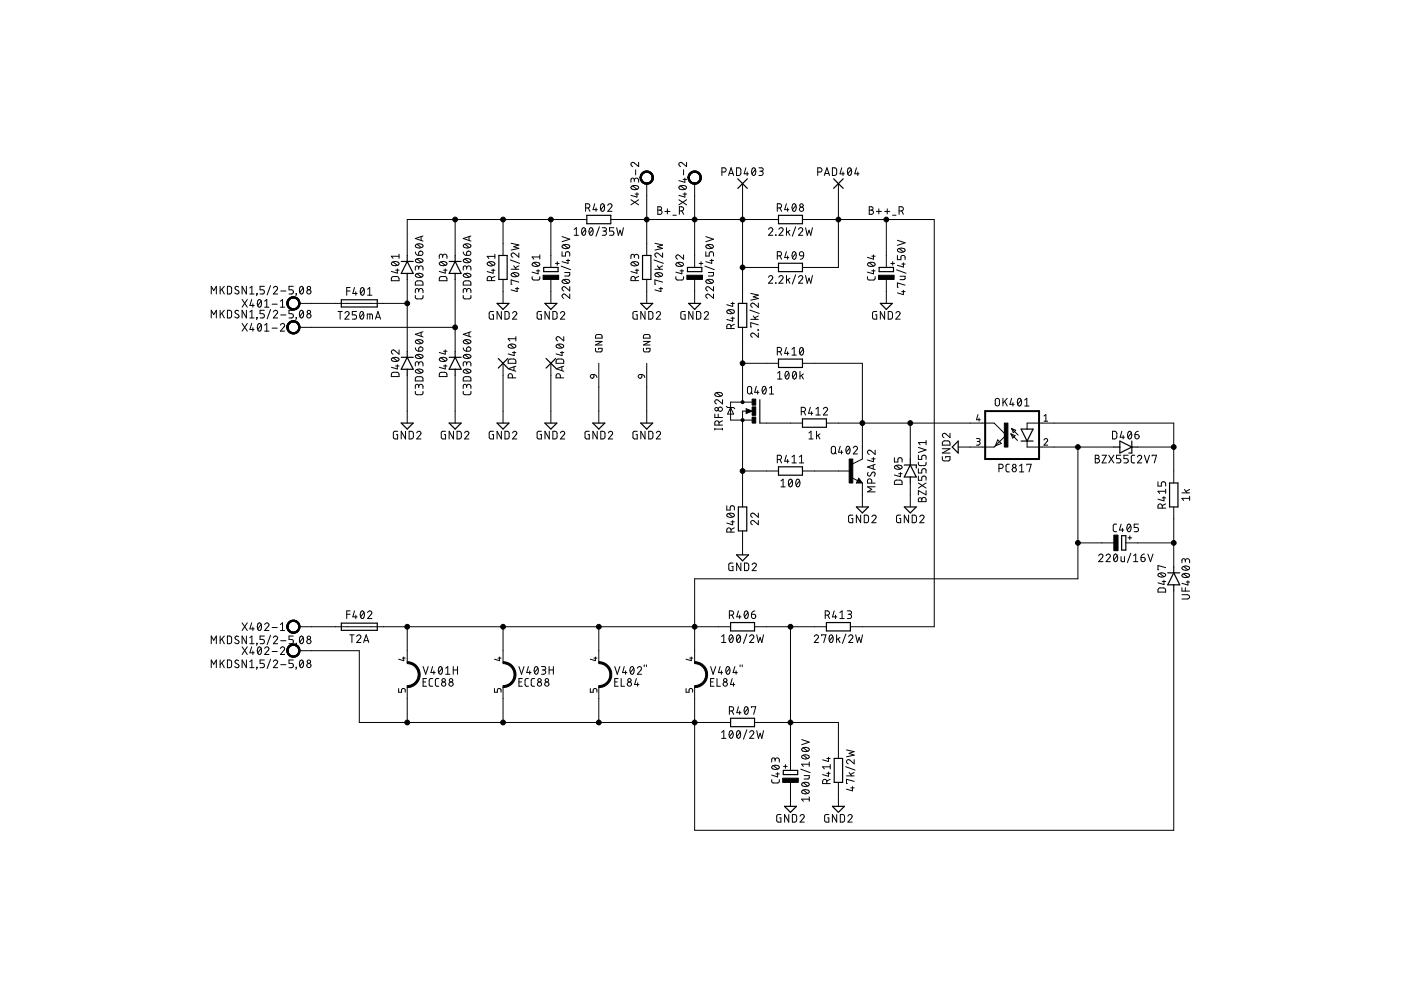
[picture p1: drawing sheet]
<svg xmlns="http://www.w3.org/2000/svg" width="297mm" height="210mm" viewBox="0 0 297 210" stroke-linecap="round" stroke-linejoin="round" font-family="sans-serif">
<g fill="none" stroke="#000" stroke-width=".21">
<path d="M133.9 39.5a1.03 1.03 0 0 1 1.5 .3 .97 .97 0 0 1-1.6 0zM134.1 39.4l.9 .7M134.5 38.2a.46 .46 0 0 1 .4-.4 .46 .46 0 0 1 .5 .4v.5M134.5 38.5v-.4a.36 .36 0 0 0-.4-.3 .36 .36 0 0 0-.3 .3v.6M134.8 36v1.1M135.4 34.4v.9l-.9-.7a.44 .44 0 0 0-.7 .1 .44 .44 0 0 0 .3 .6M137.1 38.9v15.3M144 39.5a1.03 1.03 0 0 1 1.6 .3 .97 .97 0 0 1-1.7 0zM144.3 39.4l.9 .7M144.8 38h.8M144.9 36v1.1M145.2 37.8v.9l-1.3-.4"/>
<path d="M145.6 34.4v.9l-.9-.7a.44 .44 0 0 0-.8 .1 .44 .44 0 0 0 .4 .6M147.3 38.9v17.8M153.1 36.5h.4a.44 .44 0 0 0 .5-.5 .44 .44 0 0 0-.5-.4h-.4v1.6M154.5 37.2l.5-1.6 .6 1.6M154.6 36.8h.8M156.2 35.6h.6l.2 .3 .1 .8-.3 .5h-.6zM157.4 38.9v25.4M158.1 35.6l-.3 1.3h.9M158.4 36.5v.7M159.6 35.7l.2-.1a.97 .97 0 0 1 0 1.6 1.03 1.03 0 0 1-.2-1.5zM160.2 35.9l-.8 1M160.9 35.6h.6a.36 .36 0 0 1 .3 .3 .36 .36 0 0 1-.3 .4h-.4"/>
<path d="M161.4 36.3a.46 .46 0 0 1 .4 .5 .46 .46 0 0 1-.4 .4h-.5M173.4 36.5h.4a.44 .44 0 0 0 .5-.5 .44 .44 0 0 0-.5-.4h-.4v1.6M174.8 37.2l.5-1.6 .6 1.6M174.9 36.8h.8M176.5 35.6h.6l.3 .3v.8l-.3 .5h-.6zM177.8 38.9v17.8h-7.7M178.5 35.6l-.4 1.3h.9M178.7 36.5v.7M179.9 35.7l.2-.1a.95 .95 0 0 1 0 1.6 1.06 1.06 0 0 1-.2-1.5zM180.5 35.9l-.8 1M181.6 35.6l-.4 1.3h.9M181.9 36.5v.7"/>
<path d="M83.1 55.6a1.02 1.02 0 0 1 1.5 .3 .97 .97 0 0 1-1.6 0zM83.1 58.8l1.2-.1 .3 .2v.6h-1.6zM83.3 55.5l.9 .8M83.9 57.3h.7M84.2 57v.9l-1.2-.3M84.6 54.3h-1.6l.3 .5M84.6 53.9v.9M86.3 59.2v15.3M88.1 53.4l.2 .6 .5 .1M88.2 58.1a1.04 1.04 0 0 1 1.5 .3 .95 .95 0 0 1-1.6 0zM88.2 55a1.02 1.02 0 0 1 1.5 .3 .97 .97 0 0 1-1.6 0zM88.2 51.9a.9 .9 0 0 1 1.5 .4 1.05 1.05 0 0 1-1.6-.2z"/>
<path d="M88.2 59.7l.3-.2 .9 .1 .2 .2 .1 .7h-1.6zM88.4 58l.9 .8M88.4 54.9l.9 .7M88.4 51.8l.9 .7M88.8 56.8a.46 .46 0 0 1 .4-.4 .46 .46 0 0 1 .5 .4v.5M88.8 57.1v-.4a.36 .36 0 0 0-.4-.3 .36 .36 0 0 0-.3 .3v.6M88.9 53.4a.46 .46 0 0 1 .7 .1 .46 .46 0 0 1-.4 .6h-.4zM89.3 50.2v.8M89.7 50l-1.6 .6 1.6 .5M93.2 55.6a1.02 1.02 0 0 1 1.6 .3 .97 .97 0 0 1-1.7 0zM93.3 58.8l1.2-.1 .2 .2 .1 .6h-1.7zM93.5 55.5l.9 .8"/>
<path d="M93.9 54.3a.46 .46 0 0 1 .4-.4 .46 .46 0 0 1 .5 .4v.5M93.9 54.6v-.3a.36 .36 0 0 0-.4-.4 .36 .36 0 0 0-.4 .4v.5M94 57.3h.8M94.4 57v.9l-1.3-.3M96.5 46.5v7.7M96.5 59.2v15.3M98.2 53.4l.3 .6 .4 .1M98.3 58.1a1.04 1.04 0 0 1 1.5 .3 .95 .95 0 0 1-1.6 0zM98.3 55a1.02 1.02 0 0 1 1.5 .3 .97 .97 0 0 1-1.6 0zM98.3 51.9a.9 .9 0 0 1 1.5 .4 1.05 1.05 0 0 1-1.6-.2zM98.3 59.7l.4-.2 .9 .1 .2 .2v.7h-1.6zM98.6 58l.9 .8"/>
<path d="M98.6 54.9l.9 .7M98.6 51.8l.9 .7M98.9 56.8a.46 .46 0 0 1 .5-.4 .46 .46 0 0 1 .4 .4v.5M98.9 57.1v-.4a.36 .36 0 0 0-.3-.3 .36 .36 0 0 0-.4 .3v.6M99 53.4a.46 .46 0 0 1 .8 .1 .46 .46 0 0 1-.4 .6h-.5zM99.4 50.2v.8M99.8 50l-1.6 .6 1.6 .5M103.4 55.7a1 1 0 0 1 1.5 .2 .95 .95 0 0 1-1.6 0zM103.7 55.6l.9 .7M104.2 59.5v-.5a.46 .46 0 0 0-.5-.4 .46 .46 0 0 0-.4 .4v.5h1.6M104.2 57.3h.7M104.6 57v.9l-1.3-.3"/>
<path d="M104.9 54.4h-1.6l.4 .4M104.9 58.6l-.7 .3M104.9 53.9v.9M106.7 46.5v7.7M106.7 59.2v5.1M108.2 55.1l2 .7M108.4 57.1h1.6M108.4 51.6l1.6 .3-1.1 .4 1.1 .4-1.6 .3M108.5 58a1.02 1.02 0 0 1 1.5 .3 .97 .97 0 0 1-1.6 0zM108.7 57.9l.9 .7M108.9 56.4l.6 .7M110 53.6v.9l-.9-.7a.44 .44 0 0 0-.7 .1 .44 .44 0 0 0 .3 .6"/>
<path d="M110 59.8l-1.6-.4v.9h.2M110 56.4l-.8 .4M112.8 58.7v.4l.4 .3h1l.2-.3v-.4M112.9 55.8a1.02 1.02 0 0 1 1.5 .2 .97 .97 0 0 1-1.6 0zM113.2 55.7l.9 .7M113.7 57.4h.7M114.1 57.2v.9l-1.3-.4M114.4 54v.9M114.4 54.5h-1.6l.4 .4M116.8 46.5v10.2M116.8 59.2v5.1M117.8 55.9h.8"/>
<path d="M118.2 55.5v.7M119 56.4l2 .8M119.2 53.4v.9h.7v-.6a.46 .46 0 0 1 .4-.3 .46 .46 0 0 1 .5 .3v.6M119.2 50.2l1.6 .5-1.6 .5M119.3 59.4a1.02 1.02 0 0 1 1.5 .3 .97 .97 0 0 1-1.6 0zM119.3 52a1.04 1.04 0 0 1 1.5 .3 .95 .95 0 0 1-1.6 0zM119.5 59.3l.9 .7M119.5 51.9l.9 .7M119.7 57.8h1.1v.6l-.2 .1h-.9M120.1 55.2h.7M120.4 54.9v.9l-1.2-.3M121.8 48.6l.4-.3v1.6"/>
<path d="M121.8 49.9h.8M123.5 48.4l.3-.1a.95 .95 0 0 1 0 1.6 1 1 0 0 1-.3-1.5zM124.1 48.6l-.7 .9M124.2 44.1h.4a.44 .44 0 0 0 .5-.5 .44 .44 0 0 0-.5-.4h-.4v1.6M124.4 46.5h-38.1v7.7M124.7 44.1l.4 .7M125.1 48.4l.2-.1a.95 .95 0 0 1 0 1.6 1 1 0 0 1-.2-1.5zM125.7 48.6l-.8 .9M126.1 43.2l-.4 1.2h.9M126.4 44.1v.7M127.1 48.1l-.7 2M127.5 43.3l.2-.1a.95 .95 0 0 1 0 1.6 1 1 0 0 1-.2-1.5z"/>
<path d="M127.7 48.3h.5a.36 .36 0 0 1 .4 .3 .36 .36 0 0 1-.4 .4h-.3M128.1 43.6l-.7 .8M128.1 49a.44 .44 0 0 1 .5 .4 .44 .44 0 0 1-.5 .5h-.4M128.9 43.6a.44 .44 0 0 1 .6-.4 .44 .44 0 0 1 .1 .7l-.7 .9h.9M129.5 46.5h35.6M130.2 48.3h-1v.7h.6a.45 .45 0 0 1 .4 .4 .45 .45 0 0 1-.4 .5h-.6M130.7 48.3l.4 1.6 .4-1.1 .3 1.1 .4-1.6M133.8 42.4l1.6 1M133.9 55.7a1.01 1.01 0 0 1 1.5 .2 .95 .95 0 0 1-1.6 0zM134.1 55.6l.9 .7M134.5 54.4a.46 .46 0 0 1 .4-.5 .46 .46 0 0 1 .5 .5v.4M134.5 54.6v-.3a.36 .36 0 0 0-.4-.4 .36 .36 0 0 0-.3 .4v.5"/>
<path d="M134.7 59.5v-.5a.46 .46 0 0 0-.5-.4 .46 .46 0 0 0-.4 .4v.5h1.6M134.7 57.3h.7M134.7 41.1h.7M135 57v.9l-1.2-.3M135 40.9v.9l-1.2-.4M135.4 58.6l-.7 .3M135.4 42.4l-1.6 1M137.1 59.2v5.1M138.7 55.1l2 .7M138.9 57.1h1.6M138.9 51.6l1.6 .3-1.1 .4 1.1 .4-1.6 .3M139 58a1.03 1.03 0 0 1 1.5 .3 .97 .97 0 0 1-1.6 0z"/>
<path d="M139.2 57.9l.9 .7M139.4 56.4l.5 .7M139.5 43.8h.4a.36 .36 0 0 1 .4 .4 .36 .36 0 0 1-.4 .4 .44 .44 0 0 1 .5 .4 .44 .44 0 0 1-.5 .4h-.4zM139.5 44.6h.4M140.5 53.6v.9l-.9-.7a.44 .44 0 0 0-.7 .1 .44 .44 0 0 0 .3 .6M140.5 59.8l-1.6-.4v.9h.1M140.5 56.4l-.8 .4M141 44.8h1M141.5 44.3v1.1M142.7 45.6h.7M143.3 58.7v.4l.4 .3h1l.2-.4v-.3M143.4 55.8a1.03 1.03 0 0 1 1.5 .2 .97 .97 0 0 1-1.6 0z"/>
<path d="M143.7 55.7l.9 .7M143.9 42.4l1.7 1M144 44.7h.5a.44 .44 0 0 0 .4-.4 .44 .44 0 0 0-.4-.5h-.5v1.6M144.2 57.4h.7M144.6 57.2v.9l-1.3-.4M144.6 44.7l.3 .7M144.8 41.1h.8M144.9 54v.9l-.9-.7a.45 .45 0 0 0-.7 .1 .45 .45 0 0 0 .4 .6M145.2 40.9v.9l-1.3-.4M145.6 42.4l-1.7 1M147.3 59.2v5.1M148.2 55.9h.8"/>
<path d="M148.6 55.5v.7M149.5 56.4l1.9 .8M149.6 53.4v.9h.8v-.6a.46 .46 0 0 1 .4-.3 .46 .46 0 0 1 .5 .3v.6M149.6 50.2l1.7 .5-1.7 .5M149.8 59.4a1.03 1.03 0 0 1 1.5 .3 .97 .97 0 0 1-1.7 0zM149.8 52a1.06 1.06 0 0 1 1.5 .3 .95 .95 0 0 1-1.7 0zM150 59.3l.9 .7M150 51.9l.9 .7M150.2 57.8h1.1v.6l-.2 .1h-.9M150.5 55.2h.8M150.9 54.9v.9l-1.3-.3M157.4 56.7h7.7"/>
<path d="M162.9 58.8a.45 .45 0 0 1 .7-.3 .45 .45 0 0 1 .1 .7l-.8 .8h1M162.9 48.6a.45 .45 0 0 1 .7-.3 .45 .45 0 0 1 .1 .7l-.8 .9h1M164.4 49.8l.1 .1zM164.4 60h.1zM164.8 54.3h.4a.44 .44 0 0 0 .5-.5 .44 .44 0 0 0-.5-.4h-.4v1.6M164.8 44.1h.4a.44 .44 0 0 0 .5-.5 .44 .44 0 0 0-.5-.4h-.4v1.6M165.1 58.8a.44 .44 0 0 1 .7-.3 .44 .44 0 0 1 .1 .7l-.8 .8h.9M165.1 48.6a.44 .44 0 0 1 .7-.3 .44 .44 0 0 1 .1 .7l-.8 .9h.9M165.4 54.3l.3 .7M165.4 44.1l.3 .7M166.7 43.2l-.3 1.2h.9M166.7 53.4l-.3 1.2h.9"/>
<path d="M166.8 48.3v1.6M166.8 58.4v1.6M167 44.1v.7M167 54.3v.7M167.1 59.3l.4 .7M167.1 49.1l.4 .8M167.5 59l-.7 .5M167.5 48.8l-.7 .6M168.1 53.5l.3-.1a.95 .95 0 0 1 0 1.6 1 1 0 0 1-.3-1.5zM168.1 43.3l.3-.1a.95 .95 0 0 1 0 1.6 1 1 0 0 1-.3-1.5zM168.7 58.3l-.7 1.9M168.7 48.1l-.7 2"/>
<path d="M168.7 53.7l-.7 .9M168.7 43.6l-.7 .8M169.3 58.8a.44 .44 0 0 1 .6-.3 .44 .44 0 0 1 .2 .7l-.8 .8h.9M169.3 48.6a.44 .44 0 0 1 .6-.3 .44 .44 0 0 1 .2 .7l-.8 .9h.9M169.6 53.5l.3-.1 .4 .1 .1 .8-.8-.2-.1-.3zM170.1 46.5h28v86.4h-17.8M170.4 54.3l-.3 .5-.4 .2M170.8 58.4l.4 1.6 .3-1 .4 1 .4-1.6M170.8 48.3l.4 1.6 .3-1.1 .4 1.1 .4-1.6M183.9 58.7l.1 .6 .3 .1h1l.2-.3v-.4M184 55.8a1 1 0 0 1 1.5 .2 .97 .97 0 0 1-1.6 0zM184.3 43.8h.4a.36 .36 0 0 1 .4 .4 .36 .36 0 0 1-.4 .4 .44 .44 0 0 1 .5 .4 .44 .44 0 0 1-.5 .4h-.4z"/>
<path d="M184.3 55.7l.9 .7M184.3 44.6h.4M184.8 57.4h.7M184.8 54.3h.7M185.2 54v.9l-1.3-.3M185.2 57.2v.9l-1.3-.4M185.8 44.8h1.1M186.3 44.3v1.1M187.6 44.8h1.1M187.9 46.5v10.2M187.9 59.2v5.1M188.1 44.3v1.1"/>
<path d="M188.9 55.9h.8M189.3 45.6h.7M189.3 55.5v.7M190.1 57.2l2 .7M190.3 54.2v.9h.7v-.6a.45 .45 0 0 1 .5-.3 .45 .45 0 0 1 .4 .3v.6M190.3 50.9l1.6 .6-1.6 .5M190.4 52.8a1.04 1.04 0 0 1 1.5 .2 .95 .95 0 0 1-1.6 0zM190.6 44.7h.5a.44 .44 0 0 0 .4-.4 .44 .44 0 0 0-.4-.5h-.5v1.6M190.6 52.7l.9 .7M190.8 58.6h1.1l-.1 .6-1 .1M191.2 56h.7M191.2 44.7l.3 .7"/>
<path d="M191.5 55.7v.9l-1.2-.3M44.8 62.3v-1.6l.5 .9 .6-.9v1.6M44.8 67.4v-1.6l.5 .9 .6-.9v1.6M46.7 60.7v1.6M46.7 65.8v1.6M47 61.3l.6 1M47 66.4l.6 1M47.6 60.7l-.9 1M47.6 65.8l-.9 1M48.2 60.7h.6l.3 .3v1.1l-.3 .2h-.6zM48.2 65.8h.6l.3 .3v1l-.3 .3h-.6zM50.6 60.9a.41 .41 0 0 0-.6-.2 .41 .41 0 0 0-.1 .6l.6 .4a.41 .41 0 0 1 .1 .6 .41 .41 0 0 1-.7-.1l-.1-.1"/>
<path d="M50.6 65.9l-.2-.1a.38 .38 0 0 0-.5 .1 .38 .38 0 0 0 .1 .6l.5 .2a.41 .41 0 0 1 .1 .7 .41 .41 0 0 1-.7-.1l-.1-.1M51.3 63.5l1.1 1.6M51.3 68.6l1.1 1.6M52.2 60.7v1.6l-.9-1.6v1.6M52.2 65.8v1.6l-.9-1.6v1.6M52.4 63.5l-1.1 1.6M52.4 68.6l-1.1 1.6M53 61.1l.4-.4v1.6M53 66.1l.4-.3v1.6M53 62.3h.8M53 67.4h.8M53.4 63.5l-.4 1.3h.9"/>
<path d="M53.4 68.6l-.4 1.2h.9M53.6 64.4v.7M53.6 69.5v.7M54.4 62.3h.1zM54.4 67.3l.1 .1zM54.5 62.3l-.1 .4M54.5 67.4l-.1 .4M54.8 63.6l.2-.1a.97 .97 0 0 1 0 1.6 1.02 1.02 0 0 1-.2-1.5zM54.8 68.7l.2-.1a.97 .97 0 0 1 0 1.6 1.02 1.02 0 0 1-.2-1.5zM55.4 63.9l-.7 .9M55.4 68.9l-.7 .9M56 60.7h-.9v.7h.6a.45 .45 0 0 1 .4 .5 .45 .45 0 0 1-.4 .4h-.6"/>
<path d="M56 65.8h-.9v.7h.6a.47 .47 0 0 1 .4 .5 .47 .47 0 0 1-.4 .4h-.6M56.1 63.9l.5-.4v1.6M56.1 68.9l.5-.3v1.6M56.1 65.1h.9M56.1 70.2h.9M57.4 60.5l-.8 2M57.4 65.6l-.8 2M57.7 64.5h1.1M57.7 69.6h1.1M58 61.1a.45 .45 0 0 1 .6-.4 .45 .45 0 0 1 .1 .7l-.7 .9h.9M58 66.1a.44 .44 0 0 1 .6-.3 .44 .44 0 0 1 .1 .7l-.7 .9h.9M59.5 68.9a.44 .44 0 0 1 .6-.3 .44 .44 0 0 1 .1 .7l-.7 .9h.8"/>
<path d="M59.5 63.9l.4-.4v1.6M59.5 65.1h.8M59.5 66.8h1.1M59.5 61.7h1.1M62.2 60.7h-.9v.7h.5a.45 .45 0 0 1 .4 .5 .45 .45 0 0 1-.4 .4h-.5M62.2 65.8h-.9v.7h.5a.47 .47 0 0 1 .4 .5 .47 .47 0 0 1-.4 .4h-.5M62.8 62.3h.1zM62.8 67.3l.1 .1zM62.9 62.3l-.2 .4M62.9 67.4l-.2 .4M63.5 64.3h22.8M63.5 69.4h33"/>
<path d="M63.7 60.8l.2-.1a.97 .97 0 0 1 0 1.6 1 1 0 0 1-.2-1.5zM63.7 65.9l.2-.1a.97 .97 0 0 1 0 1.6 1.02 1.02 0 0 1-.2-1.5zM64.3 61.1l-.7 .9M64.3 66.1l-.7 1M71.7 66h.9M72.1 66v1.7M73.1 66.4a.44 .44 0 0 1 .7-.3 .44 .44 0 0 1 .1 .7l-.8 .9h.9M73.5 61.7h.7M74.2 61h-.7v1.6M75.2 61l-.4 1.2h.9M75.4 61.9v.7M75.6 66h-.9v.8h.5a.47 .47 0 0 1 .4 .4 .47 .47 0 0 1-.4 .5h-.5"/>
<path d="M76.5 66.1l.2-.1a.97 .97 0 0 1 0 1.7 1.02 1.02 0 0 1-.2-1.6zM76.6 61.1l.2-.1a.95 .95 0 0 1 0 1.6 1.02 1.02 0 0 1-.2-1.5zM77.1 66.4l-.8 .9M77.2 61.3l-.7 .9M77.9 67.7v-1.1l1 .1 .1 1M77.9 61.3l.5-.3v1.6M77.9 62.6h.9M78.4 66.6v1.1M79.6 67.7l.5-1.7 .6 1.7M79.7 67.3h.8M83.1 76a1.04 1.04 0 0 1 1.5 .2 .95 .95 0 0 1-1.6 0zM83.1 79.1l1.2-.1 .3 .2v.6h-1.6z"/>
<path d="M83.3 75.8l.9 .8M83.9 77.6h.7M84.2 77.3v.9l-1.2-.3M84.6 74.2v.9l-.9-.8a.44 .44 0 0 0-.7 .2 .44 .44 0 0 0 .3 .6M86.3 79.6v10.1M88.1 62.7v.5l.3 .2h1.1l.2-.2v-.5M88.1 73.7l.1 .5 .6 .3M88.2 78.5a.9 .9 0 0 1 1.5 .3 1.05 1.05 0 0 1-1.6-.1zM88.2 75.3a1.04 1.04 0 0 1 1.5 .3 .95 .95 0 0 1-1.6 0zM88.2 72.2a1.02 1.02 0 0 1 1.5 .3 .97 .97 0 0 1-1.6 0zM88.2 80l1.2-.1 .2 .2 .1 .7h-1.6zM88.4 78.3l.9 .8"/>
<path d="M88.4 75.2l.9 .7M88.4 72.1l.9 .7M88.8 61.6a.46 .46 0 0 1 .4-.4 .46 .46 0 0 1 .5 .4v.5M88.8 61.9v-.4a.36 .36 0 0 0-.4-.3 .36 .36 0 0 0-.3 .3v.6M88.8 77.1a.46 .46 0 0 1 .4-.4 .46 .46 0 0 1 .5 .4v.5M88.8 77.4v-.4a.36 .36 0 0 0-.4-.3 .36 .36 0 0 0-.3 .3v.6M88.9 73.7a.47 .47 0 0 1 .7 .1 .47 .47 0 0 1-.4 .7h-.4zM89.3 70.5v.8M89.7 70.3l-1.6 .6 1.6 .5M93.2 76a1.04 1.04 0 0 1 1.6 .2 .95 .95 0 0 1-1.7 0zM93.3 79.1l1.2-.1 .2 .2 .1 .6h-1.7zM93.5 75.8l.9 .8"/>
<path d="M94 74.5h.8M94 77.6h.8M94.4 74.2v.9l-1.3-.4M94.4 77.3v.9l-1.3-.3M96.5 79.6v10.1M98.2 62.7v.5l.4 .2h1l.2-.2v-.5M98.2 73.7l.2 .5 .5 .3M98.3 78.5a.9 .9 0 0 1 1.5 .3 1.05 1.05 0 0 1-1.6-.1zM98.3 75.3a1.04 1.04 0 0 1 1.5 .3 .95 .95 0 0 1-1.6 0zM98.3 72.2a1.02 1.02 0 0 1 1.5 .3 .97 .97 0 0 1-1.6 0zM98.3 80l1.3-.1 .2 .2v.7h-1.6zM98.6 78.3l.9 .8"/>
<path d="M98.6 75.2l.9 .7M98.6 72.1l.9 .7M98.9 61.6a.46 .46 0 0 1 .5-.4 .46 .46 0 0 1 .4 .4v.5M98.9 61.9v-.4a.36 .36 0 0 0-.3-.3 .36 .36 0 0 0-.4 .3v.6M98.9 77.1a.46 .46 0 0 1 .5-.4 .46 .46 0 0 1 .4 .4v.5M98.9 77.4v-.4a.36 .36 0 0 0-.3-.3 .36 .36 0 0 0-.4 .3v.6M99 73.7a.47 .47 0 0 1 .8 .1 .47 .47 0 0 1-.4 .7h-.5zM99.4 70.5v.8M99.8 70.3l-1.6 .6 1.6 .5M104.6 66h-.5l-.3 .3-.1 1 .2 .3 .7 .1v-.9h-.2M106.3 66v1.7l-.9-1.7v1.7M106.7 77v12.7"/>
<path d="M107.1 66l.6 .1 .2 .2v1.1l-.2 .2-.6 .1zM107.8 73.2a.9 .9 0 0 1 1.5 .3 1.05 1.05 0 0 1-1.6-.1zM107.9 76.2h1.2l.2 .2 .1 .6h-1.7zM108.1 73l.9 .7M108.6 74.8h.8M108.7 66.4a.44 .44 0 0 1 .6-.3 .44 .44 0 0 1 .1 .7l-.7 .9h.9M109 77.8v.8M109 74.5v.9l-1.3-.4M109.3 61.2h.7M109.4 77.6l-1.7 .6 1.7 .5M109.4 71.4v.9M109.4 71.8h-1.7l.4 .5"/>
<path d="M109.6 60.9v.9l-1.2-.3M114.8 66h-.6l-.3 .3v1.2l.2 .1 .7 .1v-.9h-.3M116.5 66v1.7l-1-1.7v1.7M116.8 77v12.7M117.2 66l.6 .1 .3 .2v1.1l-.3 .2-.6 .1zM118 73.2a1 1 0 0 1 1.5 .2 .97 .97 0 0 1-1.6 0zM118 76.2h1.3l.2 .2v.6h-1.6zM118.3 73l.9 .7M118.8 74.8h.7M118.8 66.4a.44 .44 0 0 1 .7-.3 .44 .44 0 0 1 .1 .7l-.8 .9h.9M119.1 77.8v.8M119.2 74.5v.9l-1.3-.4"/>
<path d="M119.5 71.4v.9l-.9-.8a.45 .45 0 0 0-.7 .1 .45 .45 0 0 0 .4 .7M119.5 77.6l-1.6 .6 1.6 .5M120.8 62.3v.9l-.9-.7a.44 .44 0 0 0-.7 .1 .44 .44 0 0 0 .3 .6M120.8 60.8v.9l-.9-.8a.44 .44 0 0 0-.7 .1 .44 .44 0 0 0 .3 .7M125.3 79.5l.6-.1v.5a.39 .39 0 0 1-.6 .3 .39 .39 0 0 1 0-.7zM125.9 79.4l.5 .3 .2 .3M126.3 73.9v.5l.1 .2h1l.2-.2 .1-.5h-.8v.2M126.3 72.4h1.4l-1.4 .8h1.4M126.4 71h1l.2 .2 .1 .5h-1.4zM127 77v12.7M135.1 66h-.5l-.4 .3v1.2l.2 .1 .7 .1v-.9h-.3M135.4 79.5l.7-.1v.5a.39 .39 0 0 1-.6 .3 .39 .39 0 0 1-.1-.7z"/>
<path d="M136.1 79.4l.5 .3 .1 .3M136.4 73.9v.5l.2 .2h.9l.3-.2v-.5h-.7v.2M136.4 72.4h1.4l-1.4 .8h1.4M136.5 71h1.1l.2 .2v.5h-1.4zM136.8 66v1.7l-.9-1.7v1.7M137.1 77v12.7M137.5 66l.7 .1 .2 .2v1.1l-.2 .2-.7 .1zM139.1 66.4a.44 .44 0 0 1 .7-.3 .44 .44 0 0 1 .1 .7l-.8 .9h.9M139.7 61.2h.8M140.1 60.9v.9l-1.2-.3M145.3 66h-.6l-.3 .3v1l.2 .3 .7 .1v-.9h-.3M146.9 66v1.7l-.9-1.7v1.7"/>
<path d="M147.7 66l.6 .1 .2 .2 .1 .9-.3 .4-.6 .1zM149.3 66.4a.44 .44 0 0 1 .6-.3 .44 .44 0 0 1 .2 .7l-.8 .9h.9M151.3 62.3v.9l-.9-.7a.44 .44 0 0 0-.7 .1 .44 .44 0 0 0 .3 .6M151.3 60.8v.9l-.9-.8a.44 .44 0 0 0-.7 .1 .44 .44 0 0 0 .3 .7M154.2 65.8a1 1 0 0 1 1.5 .3 .95 .95 0 0 1-1.6 0zM154.5 65.7l.8 .7M155 69.7v-.5a.44 .44 0 0 0-.5-.5 .44 .44 0 0 0-.4 .5v.5h1.6M155 67.5h.7M155 64.3h.7M155.3 67.2v.9l-1.2-.4M155.3 64.1v.9l-1.2-.4M155.7 68.7l-.7 .4"/>
<path d="M157.4 77h7.7M157.4 69.4v15.9M159 65.7l2 .8M159.2 67.7h1.6M159.2 62.2l1.6 .4-1.1 .3 1.1 .4-1.6 .3M159.7 67l.6 .7M160.7 69.9l.1 .1zM160.8 70.6v.9l-.9-.8a.44 .44 0 0 0-.7 .2 .44 .44 0 0 0 .3 .6M160.8 64.3v.9l-.9-.8a.44 .44 0 0 0-.7 .1 .44 .44 0 0 0 .3 .7M160.8 68.9l-1.6-.5v.9h.1M160.8 67l-.8 .4M164.8 74.6h.4a.46 .46 0 0 0 .5-.5 .46 .46 0 0 0-.5-.4h-.4v1.6"/>
<path d="M164.9 79.1l.4-.4v1.7M165.4 74.6l.3 .7M166.6 78.8l.3-.1a.97 .97 0 0 1 0 1.7 1.02 1.02 0 0 1-.3-1.6zM166.7 73.7l-.3 1.2h.9M167 74.6v.7M167.2 79.1l-.7 .9M167.9 74l.5-.3v1.6M167.9 75.3h.9M168.2 78.8l.2-.1a.97 .97 0 0 1 0 1.7 1.02 1.02 0 0 1-.2-1.6zM168.8 79.1l-.7 .9M169.6 78.7v1.7M169.7 73.8l.2-.1a.97 .97 0 0 1 0 1.6 1.02 1.02 0 0 1-.2-1.5z"/>
<path d="M169.9 79.6l.4 .8M170.1 77h12.7v20.3l-2 1M170.3 74l-.7 .9M170.3 79.3l-.7 .5M185.9 66h-.5l-.4 .3v1l.2 .3 .7 .1v-.9h-.3M187.6 66v1.7l-1-1.7v1.7M188.3 66l.7 .1 .2 .2v.9l-.2 .4-.7 .1zM189.9 66.4a.45 .45 0 0 1 .7-.3 .45 .45 0 0 1 .1 .7l-.8 .9h.9M191.2 61.8h.7M191.5 61.6v.9l-1.2-.4M191.9 60.5l-1.6-.5v.9h.2M84.3 91.4l-.7 .1-.2 .2 .1 1.3 .8 .1v-.9h-.3"/>
<path d="M86 91.4v1.7l-.9-1.7v1.7M86.7 91.4l.7 .1 .2 .2 .1 .9-.3 .4-.7 .1zM88.1 83l.1 .6 .2 .1h1.1l.2-.2v-.5M88.3 91.8a.45 .45 0 0 1 .7-.3 .45 .45 0 0 1 .1 .7l-.8 .9h1M88.8 81.9a.46 .46 0 0 1 .4-.4 .46 .46 0 0 1 .5 .4v.5M88.8 82.2v-.4a.36 .36 0 0 0-.4-.3 .36 .36 0 0 0-.3 .3v.6M94.5 91.4l-.7 .1-.2 .2 .1 1.3 .8 .1v-.9h-.3M96.1 91.4v1.7l-.9-1.7v1.7M96.9 91.4l.6 .1 .3 .2v.9l-.3 .4-.6 .1zM98.2 83v.5l.4 .2 1.1-.1 .1-.6M98.5 91.8a.44 .44 0 0 1 .6-.4 .44 .44 0 0 1 .2 .8l-.8 .9h.9M98.9 81.9a.46 .46 0 0 1 .5-.4 .46 .46 0 0 1 .4 .4v.5"/>
<path d="M98.9 82.2v-.4a.36 .36 0 0 0-.3-.3 .36 .36 0 0 0-.4 .3v.6M104.6 91.4l-.7 .1-.1 .2v1.3l.8 .1v-.9h-.2M106.3 91.4v1.7l-.9-1.7v1.7M107.1 91.4l.6 .1 .2 .2v1.1l-.2 .2-.6 .1zM108.6 80.1v-.4a.46 .46 0 0 0-.4-.5 .46 .46 0 0 0-.5 .5v.4h1.7M108.7 91.8a.44 .44 0 0 1 .6-.4 .44 .44 0 0 1 .1 .8l-.7 .9h.9M114.8 91.4l-.7 .1-.2 .2 .1 1.3 .8 .1v-.9h-.3M116.5 91.4v1.7l-1-1.7v1.7M117.2 91.4l.6 .1 .3 .2v1.1l-.3 .2-.6 .1zM118.8 80.1v-.4a.46 .46 0 0 0-.4-.5 .46 .46 0 0 0-.5 .5v.4h1.6M118.8 91.8a.44 .44 0 0 1 .7-.4 .44 .44 0 0 1 .1 .8l-.8 .9h.9M124.9 91.4l-.6 .1-.2 .2v1.3l.8 .1v-.9h-.2"/>
<path d="M126.6 91.4v1.7l-.9-1.7v1.7M127.4 91.4l.6 .1 .2 .2v1.1l-.2 .2-.6 .1zM129 91.8a.44 .44 0 0 1 .6-.4 .44 .44 0 0 1 .2 .8l-.8 .9h.9M135.1 91.4l-.7 .1-.2 .2 .1 1.3 .8 .1v-.9h-.3M136.8 91.4v1.7l-.9-1.7v1.7M137.5 91.4l.7 .1 .2 .2v1.1l-.2 .2-.7 .1zM139.1 91.8a.44 .44 0 0 1 .7-.4 .44 .44 0 0 1 .1 .8l-.8 .9h.9M151.6 91h1.6M151.6 87.8v.7h1.6M151.6 90.8v.4M151.7 83.4a1.06 1.06 0 0 1 1.5 .2 .95 .95 0 0 1-1.6 0zM151.9 83.3l.9 .7"/>
<path d="M152.3 87.8v.7M152.4 90.1v-.4a.44 .44 0 0 0-.4-.5 .44 .44 0 0 0-.4 .5v.4h1.6M153.2 84.8v.8l-.9-.7a.44 .44 0 0 0-.7 .1 .44 .44 0 0 0 .3 .6M153.2 90.8v.4M153.2 89.2l-.8 .4M154 86.1l.3 .3h1.2l.3 .3M154.9 86.4l.6 1.4h-1.2zM157.4 99.9h7.7M158.2 86.7l1.3 .5-1.3 .5zM158.3 87.2h-.9v20.3M158.6 82l.3-.1 .3 .1 .2 1.1a.44 .44 0 0 1-.5 .4 .44 .44 0 0 1-.4-.4zM159.2 83.2l.4 .3"/>
<path d="M159.4 85.3h-4.5v3.8h4.6M160.4 81.9l-.4 1.3h.9M160.6 82.8v.7M161.1 89.7h9M161.8 82l.1-.1a.8 .8 0 0 1 .6 .6 .8 .8 0 0 1-.2 .8l-.3 .2a1.04 1.04 0 0 1-.2-1.5zM162.4 82.3l-.8 .9M163.1 82.3l.5-.4v1.6M163.1 83.5h.9M164.8 97.4h.4a.46 .46 0 0 0 .5-.4 .46 .46 0 0 0-.5-.5h-.4v1.6M164.9 80.4h.9M165.4 97.4l.3 .7M166.7 96.5l-.3 1.3h.9"/>
<path d="M167 97.4v.7M167.9 98.1h.9M167.9 96.9l.5-.4v1.6M169.5 98.1h.9M169.5 96.9l.4-.4v1.6M169.9 87.3h.4a.46 .46 0 0 0 .5-.5 .46 .46 0 0 0-.5-.4h-.4v1.6M170.1 99.9h10.2M170.4 87.3l.4 .7M171.5 93.1h.9M171.5 91.8l.5-.4v1.7M171.8 86.4l-.4 1.2h.9M172.1 87.3v.7"/>
<path d="M173 86.7l.5-.3v1.6M173 88h.9M173.1 91.4v1.7M173.4 92.3l.4 .8M173.8 92l-.7 .5M174.6 86.7a.44 .44 0 0 1 .6-.3 .44 .44 0 0 1 .1 .7l-.7 .9h.9M175.2 89.7h35.6l2.5 2.5-2.5 2.6h-7.6M176.4 94.7l.3-.1 .3 .1 .1 1.1a.44 .44 0 0 1-.4 .4 .44 .44 0 0 1-.4-.4zM177 95.9l.3 .3M178.1 94.6l-.3 1.3h.9M178.4 95.5v.7M179.5 94.7l.3-.1a.97 .97 0 0 1 0 1.6 1.02 1.02 0 0 1-.3-1.5z"/>
<path d="M180.1 95l-.7 .9M180.9 95a.44 .44 0 0 1 .6-.4 .44 .44 0 0 1 .2 .7l-.8 .9h.9M184.8 97.3h.7M185.1 98.6v.8M185.2 97v.9l-1.3-.4M185.5 95.4v1l-.8-.8a.45 .45 0 0 0-.8 .1 .45 .45 0 0 0 .4 .7M185.5 98.5l-1.6 .5 1.6 .6M189.6 97v1h.8v-.6a.45 .45 0 0 1 .4-.4 .45 .45 0 0 1 .5 .4v.6M189.7 98.8a1.02 1.02 0 0 1 1.6 .3 .97 .97 0 0 1-1.7 0zM190 98.7l.9 .7M193 89.7v7.6M194.7 99.4v.9h.7v-.6a.47 .47 0 0 1 .5-.3 .47 .47 0 0 1 .4 .3v.6"/>
<path d="M194.7 98l.1 .6 .3 .1h1l.2-.2v-.5M194.7 96.5v.9h.7v-.5a.47 .47 0 0 1 .5-.4 .47 .47 0 0 1 .4 .4v.5M194.7 94.9l1.6 .5-1.6 .5M196.3 93.4v.9M196.3 93.8h-1.6l.4 .5M199.8 96.8v.5l.2 .4h1.1l.3-.2v-.7h-.9v.3M199.8 95.1h1.6l-1.6 1h1.6M199.9 93.6l.4-.1h.8l.3 .3v.6h-1.6zM201.4 91.9v.9l-.9-.8a.45 .45 0 0 0-.7 .1 .45 .45 0 0 0 .4 .7M207 93h.6l.2 .2-.2 .4h-.4M207.3 87.9l-.3 1.1h.8M207.4 93.6a.39 .39 0 0 1 .4 .4 .39 .39 0 0 1-.4 .4h-.4"/>
<path d="M207.6 88.7v.6M211.1 84.6l.4-.1 .3 .1 .1 1a.44 .44 0 0 1-.4 .5 .44 .44 0 0 1-.5-.5zM211.5 93.3l.8 .7-1.3 .5zM211.8 99.3h.5a.44 .44 0 0 0 .4-.4 .44 .44 0 0 0-.4-.5h-.5v1.7M212.6 84.5v1.6M213 85.1l.6 1M213.6 84.5l-1 .9M214 98.4h-.5l-.2 .4v1l.2 .2 .5 .1M214.3 92l1.4 1.4M214.3 92l.9 .4-.5 .5zM214.5 90.8l.8 .4-.5 .5zM214.5 90.8l1.4 1.4"/>
<path d="M214.5 84.5l-.4 1.2h.9M214.8 85.4v.7M215.9 84.6l.1-.1a.8 .8 0 0 1 .7 .5 .8 .8 0 0 1-.2 .9l-.4 .2a1.04 1.04 0 0 1-.2-1.5zM216.2 98.8l.4-.4v1.7M216.5 84.8l-.7 .9M217.3 84.8l.4-.3v1.6M217.3 86.1h.9M217.7 98.6v-.2h.9l-.4 1.7M217.8 91v-1.3h31.1v12.7M217.8 93.5v1.3h18.4M221.3 93.3a.38 .38 0 0 1 .6-.3 .38 .38 0 0 1 .1 .6l-.7 .8h.8M221.3 88.2l.4-.3v1.4"/>
<path d="M221.3 89.3h.8M228.5 94.8v27.9h-81.2v17.8M232.2 96.5h.5a.36 .36 0 0 1 .3 .4 .36 .36 0 0 1-.3 .3 .46 .46 0 0 1 .4 .5 .46 .46 0 0 1-.4 .4h-.5zM232.2 97.2h.5M233.7 96.5h.9l-.9 1.6h.9M235.1 96.5l1.1 1.6M235.9 91.4l.6 .1 .2 .2 .1 .9-.3 .4-.6 .1zM236.2 96.5l-1.1 1.6M237.6 96.5h-.9v.7h.6a.46 .46 0 0 1 .3 .5 .46 .46 0 0 1-.3 .4h-.6M237.8 91.4l-.3 1.3h.9M238.1 92.4v.7M239.2 96.5h-.9v.7h.5a.46 .46 0 0 1 .4 .5 .46 .46 0 0 1-.4 .4h-.5"/>
<path d="M239.3 91.5h.1a.8 .8 0 0 1 .6 .5 .8 .8 0 0 1-.2 .8l-.3 .3a1.02 1.02 0 0 1-.2-1.6zM239.9 91.8l-.8 .9M240.6 96.5h-.5l-.2 .4v1l.2 .2h.5M240.6 92.2h.6a.45 .45 0 0 1 .3 .5 .45 .45 0 0 1-.5 .4 .45 .45 0 0 1-.4-.5zM241.2 96.9a.45 .45 0 0 1 .6-.4 .45 .45 0 0 1 .1 .7l-.7 .9h.9M241.2 94.8h7.7M241.3 91.4l-.4 .2-.3 .6M242.6 96.5l.6 1.6 .5-1.6M244.3 96.7v-.2h.9l-.5 1.6M154.1 107.2v.9h.7v-.5a.45 .45 0 0 1 .5-.4 .45 .45 0 0 1 .4 .4v.5M154.2 109a1.02 1.02 0 0 1 1.5 .2 .93 .93 0 0 1-1.6 0zM154.5 108.9l.8 .7"/>
<path d="M155 112.8v-.4a.44 .44 0 0 0-.5-.5 .44 .44 0 0 0-.4 .5v.4h1.6M155 110.6h.7M155.3 110.4v.9l-1.2-.4M155.4 119.4h-.7l-.2 .2v1l.2 .4h.7v-.9h-.2M155.7 111.9l-.7 .4M157.1 119.4v1.6l-.9-1.6v1.6M157.4 112.6v5M157.8 119.4h.7l.2 .3v.8l-.2 .5h-.7zM159.5 119.7a.44 .44 0 0 1 .6-.3 .44 .44 0 0 1 .1 .7l-.7 .9h.9M160.8 110.4v.9l-.9-.8a.44 .44 0 0 0-.7 .1 .44 .44 0 0 0 .3 .7M160.8 108.8v.9l-.9-.8a.44 .44 0 0 0-.7 .2 .44 .44 0 0 0 .3 .6M165.6 102l.4-.4v1.6"/>
<path d="M165.6 103.2h.9M167.3 101.7l.3-.1a.97 .97 0 0 1 0 1.6 1.03 1.03 0 0 1-.3-1.5zM168 102l-.8 .9M168.9 101.7l.3-.1a.97 .97 0 0 1 0 1.6 1.03 1.03 0 0 1-.3-1.5zM169.5 102l-.7 .9M180.6 101.3l1.2 .6M180.8 109.2h-.7l-.2 .2v1.1l.2 .3h.7v-.9h-.3M182.1 101.4l.7 1h-1.2zM182.5 109.2v1.6l-.9-1.6v1.6M182.8 102.4v5.1M183.2 109.2h.7l.2 .3v.9l-.2 .4h-.7zM184.1 100.2a.42 .42 0 0 0-.2 .5 .42 .42 0 0 0 .6 .2l.4-.6a.4 .4 0 0 1 .6-.1 .4 .4 0 0 1-.1 .6l-.1 .2"/>
<path d="M184.8 102.4v-.4a.46 .46 0 0 0-.4-.5 .46 .46 0 0 0-.5 .5v.4h1.6M184.8 109.6a.45 .45 0 0 1 .7-.4 .45 .45 0 0 1 .1 .7l-.8 .9h1M185.5 103.2h-1.6l.9 .6-.9 .5h1.6M189.8 101.9l1.2-.1 .2 .3 .1 .6h-1.7zM190.5 100.4h.8M190.9 100.2v.9l-1.3-.4M191 109.2h-.7l-.2 .2v1.1l.2 .3h.7v-.9h-.3M192.6 109.2v1.6l-.9-1.6v1.6M193 102.4v5.1M193.4 109.2h.6l.3 .3v.9l-.3 .4h-.6zM194.7 100.9v.9h.7v-.5a.47 .47 0 0 1 .5-.4 .47 .47 0 0 1 .4 .4v.5M194.7 102.4l1.6 1.1"/>
<path d="M194.8 105.6h.4l.2 .3a.46 .46 0 0 1 .5-.4 .46 .46 0 0 1 .4 .4v.5h-1.6zM195 109.6a.45 .45 0 0 1 .6-.4 .45 .45 0 0 1 .2 .7l-.8 .9h.9M195.4 105.9v.5M196.3 104v.9l-1.6-.9v.9M196.3 102.4l-1.6 1.1M216.2 100.1h.9M228.5 115.1h7.7M232.9 117.8a.45 .45 0 0 1 .7-.3 .45 .45 0 0 1 .1 .7l-.8 .9h.9M234.5 117.8a.44 .44 0 0 1 .6-.3 .44 .44 0 0 1 .2 .7l-.8 .9h.9M236.3 117.6l.2-.1a.93 .93 0 0 1 0 1.6 1.02 1.02 0 0 1-.2-1.5zM236.7 111.1h-.4l-.3 .4 .1 1 .2 .2h.4M236.9 117.8l-.7 .9"/>
<path d="M237.7 118v.8l.2 .3h.5v-1.1M237.7 111.1l-.4 1.3h1M238 112v.7M238.7 115.1h10.2M239.1 111.2l.3-.1a.93 .93 0 0 1 0 1.6 1.02 1.02 0 0 1-.3-1.5zM239.2 114h.7M239.5 113.6v.8M239.7 111.5l-.7 .9M239.8 117.3l-.8 2M240.3 119.1h.9M240.3 117.8l.5-.3v1.6M241.4 111.1h-.9v.7h.5a.45 .45 0 0 1 .4 .5 .45 .45 0 0 1-.4 .4h-.5"/>
<path d="M241.9 118.2h.5a.45 .45 0 0 1 .4 .5 .45 .45 0 0 1-.5 .4 .45 .45 0 0 1-.4-.5zM242.6 117.5l-.4 .1-.3 .6M243.4 117.5l.5 1.6 .6-1.6M245.5 102.2v.9h.7v-.6a.46 .46 0 0 1 .5-.4 .46 .46 0 0 1 .4 .4v.6M246.4 107.7v-.4a.46 .46 0 0 0-.4-.5 .46 .46 0 0 0-.5 .5v.4h1.6M246.4 105.6h.7M246.8 105.3v.9l-1.3-.4M247.1 106.8l-.7 .4M247.1 104.2h-1.6l.4 .4M247.1 103.7v.9M248.9 107.5v12.7M250.6 104.5h1.6"/>
<path d="M251.1 103.8l.6 .7M251.3 118.9a.46 .46 0 0 1 .5-.5 .46 .46 0 0 1 .4 .5v.4M251.3 119.2v-.4a.36 .36 0 0 0-.3-.4 .36 .36 0 0 0-.4 .4v.5M252.2 105.7h-1.6l.4 .4M252.2 105.2v.9M252.2 103.8l-.8 .4M44.8 136.5v-1.6l.5 .9 .6-.9v1.6M46.7 134.9v1.6M46.7 139.9v1.7M47 135.5l.6 1M47.6 134.9l-.9 .9M47.6 139.9l-.9 1"/>
<path d="M48.2 134.9h.6l.3 .2v1.1l-.3 .2-.6 .1zM48.2 139.9l.6 .1 .3 .2v1.1l-.3 .2-.6 .1zM50.6 135l-.2-.1a.38 .38 0 0 0-.5 .1 .38 .38 0 0 0 .1 .5l.5 .3a.41 .41 0 0 1 .1 .6 .41 .41 0 0 1-.7 0l-.1-.2M51.3 132.1l1.1 1.6M51.3 137.1l1.1 1.7M52.2 134.9v1.6l-.9-1.6v1.6M52.2 139.9v1.7l-.9-1.7v1.7M52.4 132.1l-1.1 1.6M52.4 137.1l-1.1 1.7M53 136.5h.8M53 135.2l.4-.3v1.6M53.4 132.1l-.4 1.2h.9"/>
<path d="M53.4 137.1l-.4 1.3h.9M53.6 133v.7M53.6 138v.8M54.4 136.4l.1 .1zM54.5 136.5l-.1 .3M54.8 132.2l.2-.1a.97 .97 0 0 1 0 1.6 1.02 1.02 0 0 1-.2-1.5zM54.8 137.2l.2-.1a.97 .97 0 0 1 0 1.7 1.02 1.02 0 0 1-.2-1.6zM55.4 132.4l-.7 .9M55.4 137.5l-.7 .9M56 134.9h-.9v.7h.6a.46 .46 0 0 1 .4 .4 .46 .46 0 0 1-.4 .5h-.6M56 139.9h-.9v.8h.6a.46 .46 0 0 1 .4 .4 .46 .46 0 0 1-.4 .5h-.6M56.1 132.4a.44 .44 0 0 1 .6-.3 .44 .44 0 0 1 .2 .7l-.8 .9h.9"/>
<path d="M56.1 137.5a.44 .44 0 0 1 .6-.3 .44 .44 0 0 1 .2 .7l-.8 .9h.9M57.4 134.7l-.8 2M57.4 139.8l-.8 2M57.7 133.1h1.1M57.7 138.1h1.1M58 135.2a.44 .44 0 0 1 .6-.3 .44 .44 0 0 1 .1 .7l-.7 .9h.9M59.5 137.5a.44 .44 0 0 1 .6-.3 .44 .44 0 0 1 .1 .7l-.7 .9h.8M59.5 133.7h.8M59.5 132.4l.4-.3v1.6M59.5 135.8h1.1M62.2 134.9h-.9v.7h.5a.46 .46 0 0 1 .4 .4 .46 .46 0 0 1-.4 .5h-.5M62.2 139.9h-.9v.8h.5a.46 .46 0 0 1 .4 .4 .46 .46 0 0 1-.4 .5h-.5"/>
<path d="M62.8 136.4l.1 .1zM62.9 136.5l-.2 .3M63.5 132.9h91.4M63.5 138h12.7v15.2h78.7M63.7 135l.2-.1a.97 .97 0 0 1 0 1.6 1.02 1.02 0 0 1-.2-1.5zM64.3 135.2l-.7 .9M73.5 130.2h.7M74.2 134.6h.9M74.2 129.5h-.7v1.6M74.6 134.6v1.6M75.2 129.5l-.4 1.3h.9M75.4 130.4v.7"/>
<path d="M75.6 135a.44 .44 0 0 1 .7-.4 .44 .44 0 0 1 .1 .7l-.8 .9h.9M76.6 129.6l.2-.1a.95 .95 0 0 1 0 1.6 1.04 1.04 0 0 1-.2-1.5zM77.1 136.2l.5-1.6 .6 1.6M77.2 129.9l-.7 .9M77.2 135.8h.8M77.9 129.9a.44 .44 0 0 1 .7-.4 .44 .44 0 0 1 .1 .7l-.8 .9h.9M85.3 139.5h.6M85.6 139.3v.8l-1.1-.3M86.3 132.9v7.6M105.6 139.5h.6M105.9 139.3v.8l-1.1-.3M106.7 132.9v7.6"/>
<path d="M125.9 139.5h.7M126.2 139.3v.8l-1-.3M127 132.9v7.6M146.2 139.5h.7M146.6 139.3v.8l-1.1-.3M153 136.2h.9M153 135l.5-.4v1.6M154.6 130.4h.5a.46 .46 0 0 0 .5-.4 .46 .46 0 0 0-.5-.5h-.5v1.6M154.8 134.7l.2-.1a.95 .95 0 0 1 0 1.6 1.04 1.04 0 0 1-.2-1.5zM155.2 130.4l.4 .7M155.4 135l-.8 .9M156.3 134.7l.3-.1a.95 .95 0 0 1 0 1.6 1.04 1.04 0 0 1-.3-1.5z"/>
<path d="M156.6 129.5l-.4 1.3h.9M156.8 130.4v.7M156.9 135l-.7 .9M158 129.6l.2-.1a.97 .97 0 0 1 0 1.6 1.02 1.02 0 0 1-.2-1.5zM158.3 134.4l-.7 2M158.6 129.9l-.7 .9M158.9 135a.44 .44 0 0 1 .7-.4 .44 .44 0 0 1 .1 .7l-.8 .9h.9M159.3 130.2h.6a.45 .45 0 0 1 .3 .5 .45 .45 0 0 1-.4 .4 .45 .45 0 0 1-.5-.4zM160 132.9h15.2M160 129.5l-.4 .2-.3 .5M160.4 134.6l.4 1.6 .4-1.1 .3 1.1 .4-1.6M167.6 132.9v30.4"/>
<path d="M172.6 135a.44 .44 0 0 1 .7-.4 .44 .44 0 0 1 .1 .7l-.8 .9h.9M174.2 134.8v-.2h.9l-.5 1.6M175 130.4h.4a.46 .46 0 0 0 .5-.4 .46 .46 0 0 0-.5-.5h-.4v1.6M175.5 130.4l.4 .7M176 134.7l.2-.1a.97 .97 0 0 1 0 1.6 1.02 1.02 0 0 1-.2-1.5zM176.6 135l-.7 .9M176.9 129.5l-.4 1.3h.9M177.1 130.4v.7M177.4 134.6v1.6M177.7 135.5l.4 .7M178.1 131.1h.9M178.1 129.9l.4-.4v1.6"/>
<path d="M178.1 135.1l-.7 .6M179.3 134.4l-.7 2M179.6 129.5h.6a.36 .36 0 0 1 .4 .4 .36 .36 0 0 1-.4 .3h-.4M179.9 135a.44 .44 0 0 1 .7-.4 .44 .44 0 0 1 .1 .7l-.8 .9h.9M180.1 130.2a.46 .46 0 0 1 .5 .5 .46 .46 0 0 1-.5 .4h-.5M181.4 134.6l.4 1.6 .4-1.1 .3 1.1 .4-1.6M245.6 121.7a1.02 1.02 0 0 1 1.5 .2 .97 .97 0 0 1-1.6 0zM245.6 124.8l1.3-.1 .2 .2v.6h-1.6zM245.9 121.6l.9 .7M246.4 123.3h.7M246.8 123v.9l-1.3-.3M247.1 120.4l-1.6-.5v.9h.2"/>
<path d="M248.9 125.3v50.7h-101.6v-30.4M250.6 126.1h1.2a.46 .46 0 0 1 .4 .4 .46 .46 0 0 1-.4 .5h-1.2M250.6 124.6v.7h1.6M250.7 121.8a1.03 1.03 0 0 1 1.5 .2 .97 .97 0 0 1-1.6 0zM250.7 120.2a1.03 1.03 0 0 1 1.5 .3 .97 .97 0 0 1-1.6 0zM251 121.7l.9 .7M251 120.1l.9 .7M251.3 124.6v.7M251.5 123.4h.7M251.9 123.1v.9l-1.3-.3M44.8 141.6v-1.7l.5 .9 .6-.9v1.7M47 140.6l.6 1"/>
<path d="M50.6 140.1l-.2-.1a.38 .38 0 0 0-.5 .1 .38 .38 0 0 0 .1 .5l.5 .3a.41 .41 0 0 1 0 .6 .41 .41 0 0 1-.6 0l-.1-.2M53 140.3l.4-.4v1.7M53 141.6h.8M54.4 141.5l.1 .1zM54.5 141.6l-.1 .3M58 140.3a.44 .44 0 0 1 .6-.3 .44 .44 0 0 1 .1 .7l-.7 .9h.9M59.5 140.9h1.1M62.8 141.5l.1 .1zM62.9 141.6l-.2 .3M63.7 140l.2-.1a.97 .97 0 0 1 0 1.7 1.02 1.02 0 0 1-.2-1.6zM64.3 140.3l-.7 .9M84.5 146v.8h.6v-.5a.4 .4 0 0 1 .4-.3 .4 .4 0 0 1 .4 .3v.5"/>
<path d="M86.3 145.6v7.6M89.7 144.6h.6M89.7 141.3l.6 1.7 .5-1.7M90.4 143.9h-.7v1.6h.7M91.7 141.3l-.3 1.3h.9M91.7 143.9h-.5l-.2 .3 .1 1.2 .6 .1M92 142.2v.8M93 143.9h-.5l-.2 .3v1.1l.2 .2h.5M93.1 141.4l.3-.1a.97 .97 0 0 1 0 1.7 1.02 1.02 0 0 1-.3-1.6zM93.7 141.7l-.7 .9M94.5 141.7l.4-.4v1.7M94.5 143h.9"/>
<path d="M96.1 141.3v1.7M96.1 142h.9M97 141.3v1.7M104.8 146v.8h.7v-.5a.4 .4 0 0 1 .3-.3 .4 .4 0 0 1 .4 .3v.5M106.7 145.6v7.6M110 144.6h.6M110 141.3l.6 1.7 .5-1.7M110.7 143.9h-.7v1.6h.7M112 143.9h-.5l-.2 .3 .1 1.2 .6 .1M112 141.3l-.3 1.3h.9M112.3 142.2v.8M113.3 143.9h-.5l-.2 .3v1.1l.2 .2h.5"/>
<path d="M113.5 141.4l.2-.1a.95 .95 0 0 1 0 1.7 1.04 1.04 0 0 1-.2-1.6zM114 141.7l-.7 .9M114.8 141.3h.5a.36 .36 0 0 1 .4 .4 .36 .36 0 0 1-.4 .3h-.3M115.3 142a.46 .46 0 0 1 .4 .5 .46 .46 0 0 1-.4 .5h-.5M116.4 142h.9M116.4 141.3v1.7M117.3 141.3v1.7M125.2 146v.8h.6v-.5a.4 .4 0 0 1 .4-.3 .4 .4 0 0 1 .4 .3v.5M127 145.6v7.6M130.3 144.6h.6M130.3 141.3l.6 1.7 .5-1.7M131.1 143.9h-.8v1.6h.8"/>
<path d="M131.7 143.9v1.6h.7M132.4 141.3l-.4 1.3h.9M132.6 142.2v.8M133.8 141.4l.2-.1a.97 .97 0 0 1 0 1.7 1 1 0 0 1-.2-1.6zM134.4 141.7l-.8 .9M134.9 143.9l-.3 1.2h.9M135.1 141.7a.44 .44 0 0 1 .6-.3 .44 .44 0 0 1 .2 .6l-.8 1h.9M135.2 144.8v.7M136.6 141v.3M137.1 141v.3M145.5 146v.8h.6v-.5a.39 .39 0 0 1 .4-.3 .39 .39 0 0 1 .4 .3v.5M150.7 144.6h.5"/>
<path d="M150.7 141.3l.5 1.7 .5-1.7M151.4 143.9h-.7v1.6h.7M152 143.9v1.6h.7M152.7 141.3l-.4 1.3h.9M153 142.2v.8M153 155.3l.5-.4v1.6M153 156.5h.9M154.1 141.4l.2-.1a.97 .97 0 0 1 0 1.7 1.02 1.02 0 0 1-.2-1.6zM154.6 150.7h.5a.46 .46 0 0 0 .5-.4 .46 .46 0 0 0-.5-.5h-.5v1.7M154.7 141.7l-.7 .9M154.8 155l.1-.1a.8 .8 0 0 1 .6 .6 .8 .8 0 0 1-.2 .8l-.3 .2a1.04 1.04 0 0 1-.2-1.5zM155.2 150.7l.4 .8"/>
<path d="M155.2 143.9l-.3 1.2h.9M155.4 155.3l-.8 .9M155.5 144.8v.7M155.8 141.3l-.4 1.3h.9M156.1 142.2v.8M156.3 155l.1-.1a.8 .8 0 0 1 .7 .6 .8 .8 0 0 1-.2 .8l-.3 .2a1.04 1.04 0 0 1-.3-1.5zM156.6 149.8l-.4 1.3h.9M156.8 150.7v.8M156.9 141v.3M156.9 155.3l-.7 .9M157.4 141v.3M158 149.9l.2-.1a.97 .97 0 0 1 0 1.7 1.02 1.02 0 0 1-.2-1.6z"/>
<path d="M158.3 154.7l-.7 2M158.6 150.2l-.7 .9M158.9 155.3a.44 .44 0 0 1 .7-.4 .44 .44 0 0 1 .1 .7l-.8 .9h.9M159.3 150v-.2h.9l-.4 1.7M160 153.2h17.8v7.6M160.4 154.9l.4 1.6 .4-1 .3 1 .4-1.6M170 156.8l1.6 .6-1.6 .5M170.1 158.7a1 1 0 0 1 1.5 .2 .95 .95 0 0 1-1.6 0zM170.3 158.6l.9 .7M179.5 159l1.6 .4-1.1 .3 1.1 .4-1.6 .4M163.6 165.3v.5l.4 .2h1l.2-.2v-.5M163.7 162.5a1.02 1.02 0 0 1 1.5 .2 .93 .93 0 0 1-1.6 0z"/>
<path d="M164 162.3l.9 .7M164.3 161.1a.44 .44 0 0 1 .5-.4 .44 .44 0 0 1 .4 .4v.5M164.3 161.4v-.4a.36 .36 0 0 0-.3-.3 .36 .36 0 0 0-.4 .3v.6M164.5 164.1h.7M164.9 163.8v.9l-1.3-.4M165.6 172.7h-.7l-.2 .2v1l.2 .4h.7v-.9h-.3M166.1 162.5h.8M166.5 162.1v.8M167.2 172.7v1.6l-.9-1.6v1.6M167.6 165.9v5.1M168 172.7h.6l.3 .3v.9l-.3 .4h-.6zM169.6 173.1a.44 .44 0 0 1 .7-.4 .44 .44 0 0 1 .1 .7l-.8 .9h.9"/>
<path d="M169.8 163.1l2 .7M170.1 167.6a1 1 0 0 1 1.5 .3 .95 .95 0 0 1-1.6 0zM170.1 166.1a.98 .98 0 0 1 1.5 .2 .93 .93 0 0 1-1.6 0zM170.1 160.2a1 1 0 0 1 1.5 .3 .95 .95 0 0 1-1.6 0zM170.3 167.5l.9 .7M170.3 165.9l.9 .8M170.3 160.1l.9 .7M170.5 164.4h1.1l-.1 .7-1 .1M171.6 169.4h-1.6l.3 .5M171.6 161.6v.9M171.6 169v.9M171.6 162h-1.6l.3 .5"/>
<path d="M175.3 166.1v-.4a.44 .44 0 0 0-.4-.5 .44 .44 0 0 0-.5 .5v.4h1.6M175.3 164h.7M175.3 160.8h.7M175.7 163.7v.9l-1.3-.4M175.7 160.5v1l-1.3-.4M175.7 172.7h-.7l-.1 .2-.1 1 .2 .4h.7v-.9h-.2M176 165.2l-.7 .4M176 162.6h-1.6l.4 .4M176 162.1v.9M177.4 172.7v1.6l-.9-1.6v1.6M177.8 165.9v5.1M178.2 172.7h.6l.2 .3 .1 .9-.3 .4h-.6z"/>
<path d="M179.3 162.6l2 .7M179.5 164.5h1.6M179.8 173.1a.45 .45 0 0 1 .6-.4 .45 .45 0 0 1 .2 .7l-.8 .9h.9M180 163.8l.6 .7M180.4 167h.7M180.7 166.8v.9l-1.2-.4M181.1 161.1v.8l-.9-.7a.44 .44 0 0 0-.7 .1 .44 .44 0 0 0 .4 .6M181.1 165.7l-1.6-.5v.9h.2M181.1 163.8l-.8 .4"/>
<circle cx="169.9" cy="44.4" r=".46"/>
<circle cx="169.9" cy="43.6" r=".37"/>
<circle cx="65.5" cy="67" r=".45"/>
<circle cx="65.5" cy="61.9" r=".45"/>
<circle cx="65.5" cy="61.1" r=".36"/>
<circle cx="65.5" cy="66.2" r=".36"/>
<circle cx="151.9" cy="86.8" r=".36"/>
<circle cx="152.7" cy="86.8" r=".45"/>
<circle cx="215.1" cy="98.8" r=".36"/>
<circle cx="215.1" cy="99.6" r=".44"/>
<circle cx="65.5" cy="136" r=".45"/>
<circle cx="65.5" cy="135.2" r=".36"/>
<circle cx="65.5" cy="141.1" r=".45"/>
<circle cx="65.5" cy="140.3" r=".36"/>
<circle cx="94.1" cy="145" r=".45"/>
<circle cx="94.1" cy="144.2" r=".36"/>
<circle cx="95.6" cy="145" r=".45"/>
<circle cx="95.6" cy="144.2" r=".36"/>
<circle cx="114.4" cy="145" r=".45"/>
<circle cx="114.4" cy="144.2" r=".36"/>
<circle cx="115.9" cy="145" r=".45"/>
<circle cx="115.9" cy="144.2" r=".36"/>
<circle cx="133.4" cy="145" r=".45"/>
<circle cx="133.5" cy="144.2" r=".36"/>
<circle cx="153.8" cy="145.1" r=".46"/>
<circle cx="153.8" cy="144.2" r=".37"/>
</g>
<g fill="none" stroke="#000" stroke-width=".25">
<path d="M156.4 37.9l2.1 2M158.5 37.9l-2.1 2M176.7 37.9l2.1 2M178.8 37.9l-2.1 2M85.1 55.4h2.5M86.3 55.4l1.3 2.6h-2.5zM86.3 54.2v1.2M86.3 58v1.2M95.2 55.4h2.6M96.5 55.4l1.3 2.6h-2.6zM96.5 54.2v1.2M96.5 58v1.2"/>
<path d="M105.8 54.2h1.7v5h-1.7zM115.3 56.7h3v.9h-3zM124.4 45.7h5.1v1.7h-5.1zM136.2 54.2h1.8v5h-1.8zM145.8 56.7h3v.9h-3zM165.1 55.8h5v1.8h-5zM165.1 45.7h5v1.7h-5zM186.4 56.7h3v.9h-3zM72.4 63.6h7.6v1.5h-7.6zM85.1 75.8h2.5M86.3 75.8l1.3 2.5h-2.5zM86.3 74.5v1.3"/>
<path d="M86.3 78.3v1.3M95.2 75.8h2.6M96.5 74.5v1.3M96.5 78.3v1.3M96.5 75.8l1.3 2.5h-2.6zM105.4 64.3h2.5l-1.2 1.3zM105.6 76l2.1 2M107.7 76l-2.1 2M115.5 64.3h2.6l-1.3 1.3zM115.8 76l2 2M117.8 76l-2 2M135.8 64.3h2.6l-1.3 1.3z"/>
<path d="M146 64.3h2.5l-1.2 1.3zM156.5 64.3h1.8v5.1h-1.8zM165.1 76.1h5v1.8h-5zM186.6 64.3h2.6l-1.3 1.3zM85.1 89.7h2.5l-1.3 1.3zM95.2 89.7h2.6l-1.3 1.3zM105.4 89.7h2.5l-1.2 1.3zM115.5 89.7h2.6l-1.3 1.3zM125.7 89.7h2.5l-1.2 1.3zM135.8 89.7h2.6l-1.3 1.3zM161.1 84.8v4.9M165.1 99h5v1.8h-5z"/>
<path d="M170.1 88.8h5.1v1.8h-5.1zM191.7 98.6h2.6v.6M193 98.6l1.3 2.5h-2.6zM193 97.3v1.3M203.2 93.5v2.6l-1.3-1.3zM216.5 91h2.5l-1.2 2.5zM216.5 93.5h2.5M236.2 94.8h1.2M237.4 93.5l2.6 1.3-2.6 1.3zM240 93.5v2.6h-.7M240 94.8h1.2M156.2 117.6h2.5l-1.3 1.3z"/>
<path d="M156.5 107.5h1.8v5.1h-1.8zM181.6 107.5h2.5l-1.3 1.3zM182.1 101.9l.1 .3h-.4l.3-.6 .5 .7h-.8M191.7 107.5h2.6l-1.3 1.3zM193 101.1v1.3M237.8 113.6h.9v3h-.9zM248 102.4h1.7v5.1h-1.7zM72.4 132.1h7.6v1.5h-7.6zM154.9 132h5.1v1.8h-5.1zM175.2 132h5.1v1.8h-5.1zM247.6 121.5h2.5M248.9 121.5l1.2 2.5h-2.5z"/>
<path d="M248.9 120.2v1.3M248.9 124v1.3M154.9 152.3h5.1v1.8h-5.1zM166.1 163.3h3v.9h-3zM166.3 171h2.6l-1.3 1.2zM176.5 171h2.5l-1.2 1.2zM176.9 160.8h1.7v5.1h-1.7z"/>
</g>
<path d="M115.1 58.4h3.3v.8h-3.3zM145.6 58.4h3.3v.8h-3.3zM186.3 58.4h3.3v.8h-3.3zM159.5 88.4h.7v1.3h-.7zM159.5 84.6h.7v1.3h-.7zM159.5 86.3h.7v1.8h-.7zM180 97.3h.8v5.1h-.8zM212.9 89.7h.8v5.1h-.8zM236.2 113.5h.8v3.3h-.8zM165.9 165h3.3v.9h-3.3z" fill="#000" stroke="#000" stroke-width=".21"/>
<g fill="#000" stroke="#000" stroke-width=".21">
<path d="M136.1 36.7a1.4 1.4 0 0 1 2.2 .2 1.4 1.4 0 0 1-.8 2.1 1.4 1.4 0 0 1-1.8-1.3h.3a1.15 1.15 0 0 1 1.6-1.1 1.15 1.15 0 0 1 .3 1.9 1.15 1.15 0 0 1-1.9-.5v-.3h-.3z" fill-rule="evenodd"/>
<path d="M136.1 36.7a1.4 1.4 0 0 1 2.2 .2 1.4 1.4 0 0 1-.8 2.1 1.4 1.4 0 0 1-1.8-1.3h.3a1.15 1.15 0 0 1 1.6-1.1 1.15 1.15 0 0 1 .3 1.9 1.15 1.15 0 0 1-1.9-.5v-.3h-.3z" fill-rule="evenodd"/>
<path d="M136.1 36.7a1.4 1.4 0 0 1 2.2 .2 1.4 1.4 0 0 1-.8 2.1 1.4 1.4 0 0 1-1.8-1.3h.3a1.15 1.15 0 0 1 1.6-1.1 1.15 1.15 0 0 1 .3 1.9 1.15 1.15 0 0 1-1.9-.5v-.3h-.3z" fill-rule="evenodd"/>
<path d="M146.3 36.7a1.4 1.4 0 0 1 2.2 .2 1.4 1.4 0 0 1-.8 2.1 1.4 1.4 0 0 1-1.8-1.3h.2a1.15 1.15 0 0 1 1.7-1.1 1.15 1.15 0 0 1 .2 1.9 1.15 1.15 0 0 1-1.8-.5l-.1-.3h-.2z" fill-rule="evenodd"/>
<path d="M146.3 36.7a1.4 1.4 0 0 1 2.2 .2 1.4 1.4 0 0 1-.8 2.1 1.4 1.4 0 0 1-1.8-1.3h.2a1.15 1.15 0 0 1 1.7-1.1 1.15 1.15 0 0 1 .2 1.9 1.15 1.15 0 0 1-1.8-.5l-.1-.3h-.2z" fill-rule="evenodd"/>
<path d="M146.3 36.7a1.4 1.4 0 0 1 2.2 .2 1.4 1.4 0 0 1-.8 2.1 1.4 1.4 0 0 1-1.8-1.3h.2a1.15 1.15 0 0 1 1.7-1.1 1.15 1.15 0 0 1 .2 1.9 1.15 1.15 0 0 1-1.8-.5l-.1-.3h-.2z" fill-rule="evenodd"/>
<path d="M61.2 63.4a1.39 1.39 0 0 1 2.2 .2 1.39 1.39 0 0 1-.8 2.1 1.39 1.39 0 0 1-1.8-1.4h.3a1.14 1.14 0 0 1 1.6-1 1.14 1.14 0 0 1 .2 1.8 1.14 1.14 0 0 1-1.8-.5v-.3h-.3z" fill-rule="evenodd"/>
<path d="M61.2 63.4a1.39 1.39 0 0 1 2.2 .2 1.39 1.39 0 0 1-.8 2.1 1.39 1.39 0 0 1-1.8-1.4h.3a1.14 1.14 0 0 1 1.6-1 1.14 1.14 0 0 1 .2 1.8 1.14 1.14 0 0 1-1.8-.5v-.3h-.3z" fill-rule="evenodd"/>
<path d="M61.2 63.4a1.39 1.39 0 0 1 2.2 .2 1.39 1.39 0 0 1-.8 2.1 1.39 1.39 0 0 1-1.8-1.4h.3a1.14 1.14 0 0 1 1.6-1 1.14 1.14 0 0 1 .2 1.8 1.14 1.14 0 0 1-1.8-.5v-.3h-.3z" fill-rule="evenodd"/>
<path d="M61.2 68.5a1.39 1.39 0 0 1 2.2 .2 1.39 1.39 0 0 1-.8 2.1 1.39 1.39 0 0 1-1.8-1.4h.3a1.14 1.14 0 0 1 1.6-1.1 1.14 1.14 0 0 1 .2 1.9 1.14 1.14 0 0 1-1.8-.5v-.3h-.3z" fill-rule="evenodd"/>
<path d="M61.2 68.5a1.39 1.39 0 0 1 2.2 .2 1.39 1.39 0 0 1-.8 2.1 1.39 1.39 0 0 1-1.8-1.4h.3a1.14 1.14 0 0 1 1.6-1.1 1.14 1.14 0 0 1 .2 1.9 1.14 1.14 0 0 1-1.8-.5v-.3h-.3z" fill-rule="evenodd"/>
<path d="M61.2 68.5a1.39 1.39 0 0 1 2.2 .2 1.39 1.39 0 0 1-.8 2.1 1.39 1.39 0 0 1-1.8-1.4h.3a1.14 1.14 0 0 1 1.6-1.1 1.14 1.14 0 0 1 .2 1.9 1.14 1.14 0 0 1-1.8-.5v-.3h-.3z" fill-rule="evenodd"/>
<path d="M61.2 131.9a1.39 1.39 0 0 1 2.2 .3 1.39 1.39 0 0 1-.8 2 1.39 1.39 0 0 1-1.8-1.3h.3a1.14 1.14 0 0 1 1.6-1.1 1.14 1.14 0 0 1 .2 1.9 1.14 1.14 0 0 1-1.8-.5v-.3h-.3z" fill-rule="evenodd"/>
<path d="M61.2 131.9a1.39 1.39 0 0 1 2.2 .3 1.39 1.39 0 0 1-.8 2 1.39 1.39 0 0 1-1.8-1.3h.3a1.14 1.14 0 0 1 1.6-1.1 1.14 1.14 0 0 1 .2 1.9 1.14 1.14 0 0 1-1.8-.5v-.3h-.3z" fill-rule="evenodd"/>
<path d="M61.2 131.9a1.39 1.39 0 0 1 2.2 .3 1.39 1.39 0 0 1-.8 2 1.39 1.39 0 0 1-1.8-1.3h.3a1.14 1.14 0 0 1 1.6-1.1 1.14 1.14 0 0 1 .2 1.9 1.14 1.14 0 0 1-1.8-.5v-.3h-.3z" fill-rule="evenodd"/>
<path d="M61.2 137a1.4 1.4 0 0 1 2.2 .2 1.4 1.4 0 0 1-.8 2.1 1.4 1.4 0 0 1-1.8-1.3h.3a1.14 1.14 0 0 1 1.6-1.1 1.14 1.14 0 0 1 .2 1.9 1.14 1.14 0 0 1-1.8-.6v-.2h-.3z" fill-rule="evenodd"/>
<path d="M61.2 137a1.4 1.4 0 0 1 2.2 .2 1.4 1.4 0 0 1-.8 2.1 1.4 1.4 0 0 1-1.8-1.3h.3a1.14 1.14 0 0 1 1.6-1.1 1.14 1.14 0 0 1 .2 1.9 1.14 1.14 0 0 1-1.8-.6v-.2h-.3z" fill-rule="evenodd"/>
<path d="M61.2 137a1.4 1.4 0 0 1 2.2 .2 1.4 1.4 0 0 1-.8 2.1 1.4 1.4 0 0 1-1.8-1.3h.3a1.14 1.14 0 0 1 1.6-1.1 1.14 1.14 0 0 1 .2 1.9 1.14 1.14 0 0 1-1.8-.6v-.2h-.3z" fill-rule="evenodd"/>
<path d="M86.3 140.3a2.74 2.74 0 0 1 2.8 2.7 2.74 2.74 0 0 1-2.8 2.8v-.4a2.34 2.34 0 0 0 2.4-2.4 2.34 2.34 0 0 0-2.4-2.3z" fill-rule="evenodd"/>
<path d="M106.7 140.3a2.74 2.74 0 0 1 2.7 2.7 2.74 2.74 0 0 1-2.7 2.8v-.4a2.34 2.34 0 0 0 2.3-2.4 2.34 2.34 0 0 0-2.3-2.3z" fill-rule="evenodd"/>
<path d="M127 140.3a2.74 2.74 0 0 1 2.7 2.7 2.74 2.74 0 0 1-2.7 2.8v-.4a2.34 2.34 0 0 0 2.3-2.4 2.34 2.34 0 0 0-2.3-2.3z" fill-rule="evenodd"/>
<path d="M147.3 140.3a2.74 2.74 0 0 1 2.7 2.7 2.74 2.74 0 0 1-2.7 2.8v-.4a2.34 2.34 0 0 0 2.3-2.4 2.34 2.34 0 0 0-2.3-2.3z" fill-rule="evenodd"/>
<circle cx="96.5" cy="46.5" r=".51"/>
<circle cx="106.7" cy="46.5" r=".51"/>
<circle cx="116.8" cy="46.5" r=".51"/>
<circle cx="137.1" cy="46.5" r=".51"/>
<circle cx="147.3" cy="46.5" r=".51"/>
<circle cx="157.4" cy="56.7" r=".51"/>
<circle cx="157.4" cy="46.5" r=".51"/>
<circle cx="177.8" cy="46.5" r=".51"/>
<circle cx="187.9" cy="46.5" r=".51"/>
<circle cx="86.3" cy="64.3" r=".51"/>
<circle cx="96.5" cy="69.4" r=".51"/>
<circle cx="157.4" cy="77" r=".51"/>
<circle cx="157.4" cy="85.3" r=".33"/>
<circle cx="157.4" cy="89.1" r=".33"/>
<circle cx="157.4" cy="99.9" r=".51"/>
<circle cx="182.8" cy="89.7" r=".51"/>
<circle cx="193" cy="89.7" r=".51"/>
<circle cx="228.5" cy="94.8" r=".51"/>
<circle cx="248.9" cy="94.8" r=".51"/>
<circle cx="228.5" cy="115.1" r=".51"/>
<circle cx="248.9" cy="115.1" r=".51"/>
<circle cx="86.3" cy="132.9" r=".51"/>
<circle cx="106.7" cy="132.9" r=".51"/>
<circle cx="127" cy="132.9" r=".51"/>
<circle cx="147.3" cy="132.9" r=".51"/>
<circle cx="167.6" cy="132.9" r=".51"/>
<circle cx="86.3" cy="153.2" r=".51"/>
<circle cx="106.7" cy="153.2" r=".51"/>
<circle cx="127" cy="153.2" r=".51"/>
<circle cx="147.3" cy="153.2" r=".51"/>
<circle cx="167.6" cy="153.2" r=".51"/>
</g>
<path d="M158.3 86.9l.9 .3-.9 .2v-.2h.3" fill="none" stroke="#000" stroke-width=".32"/>
<path d="M208.9 87.2h11.4v10.1h-11.4z" fill="none" stroke="#000" stroke-width=".42"/>
</svg>
